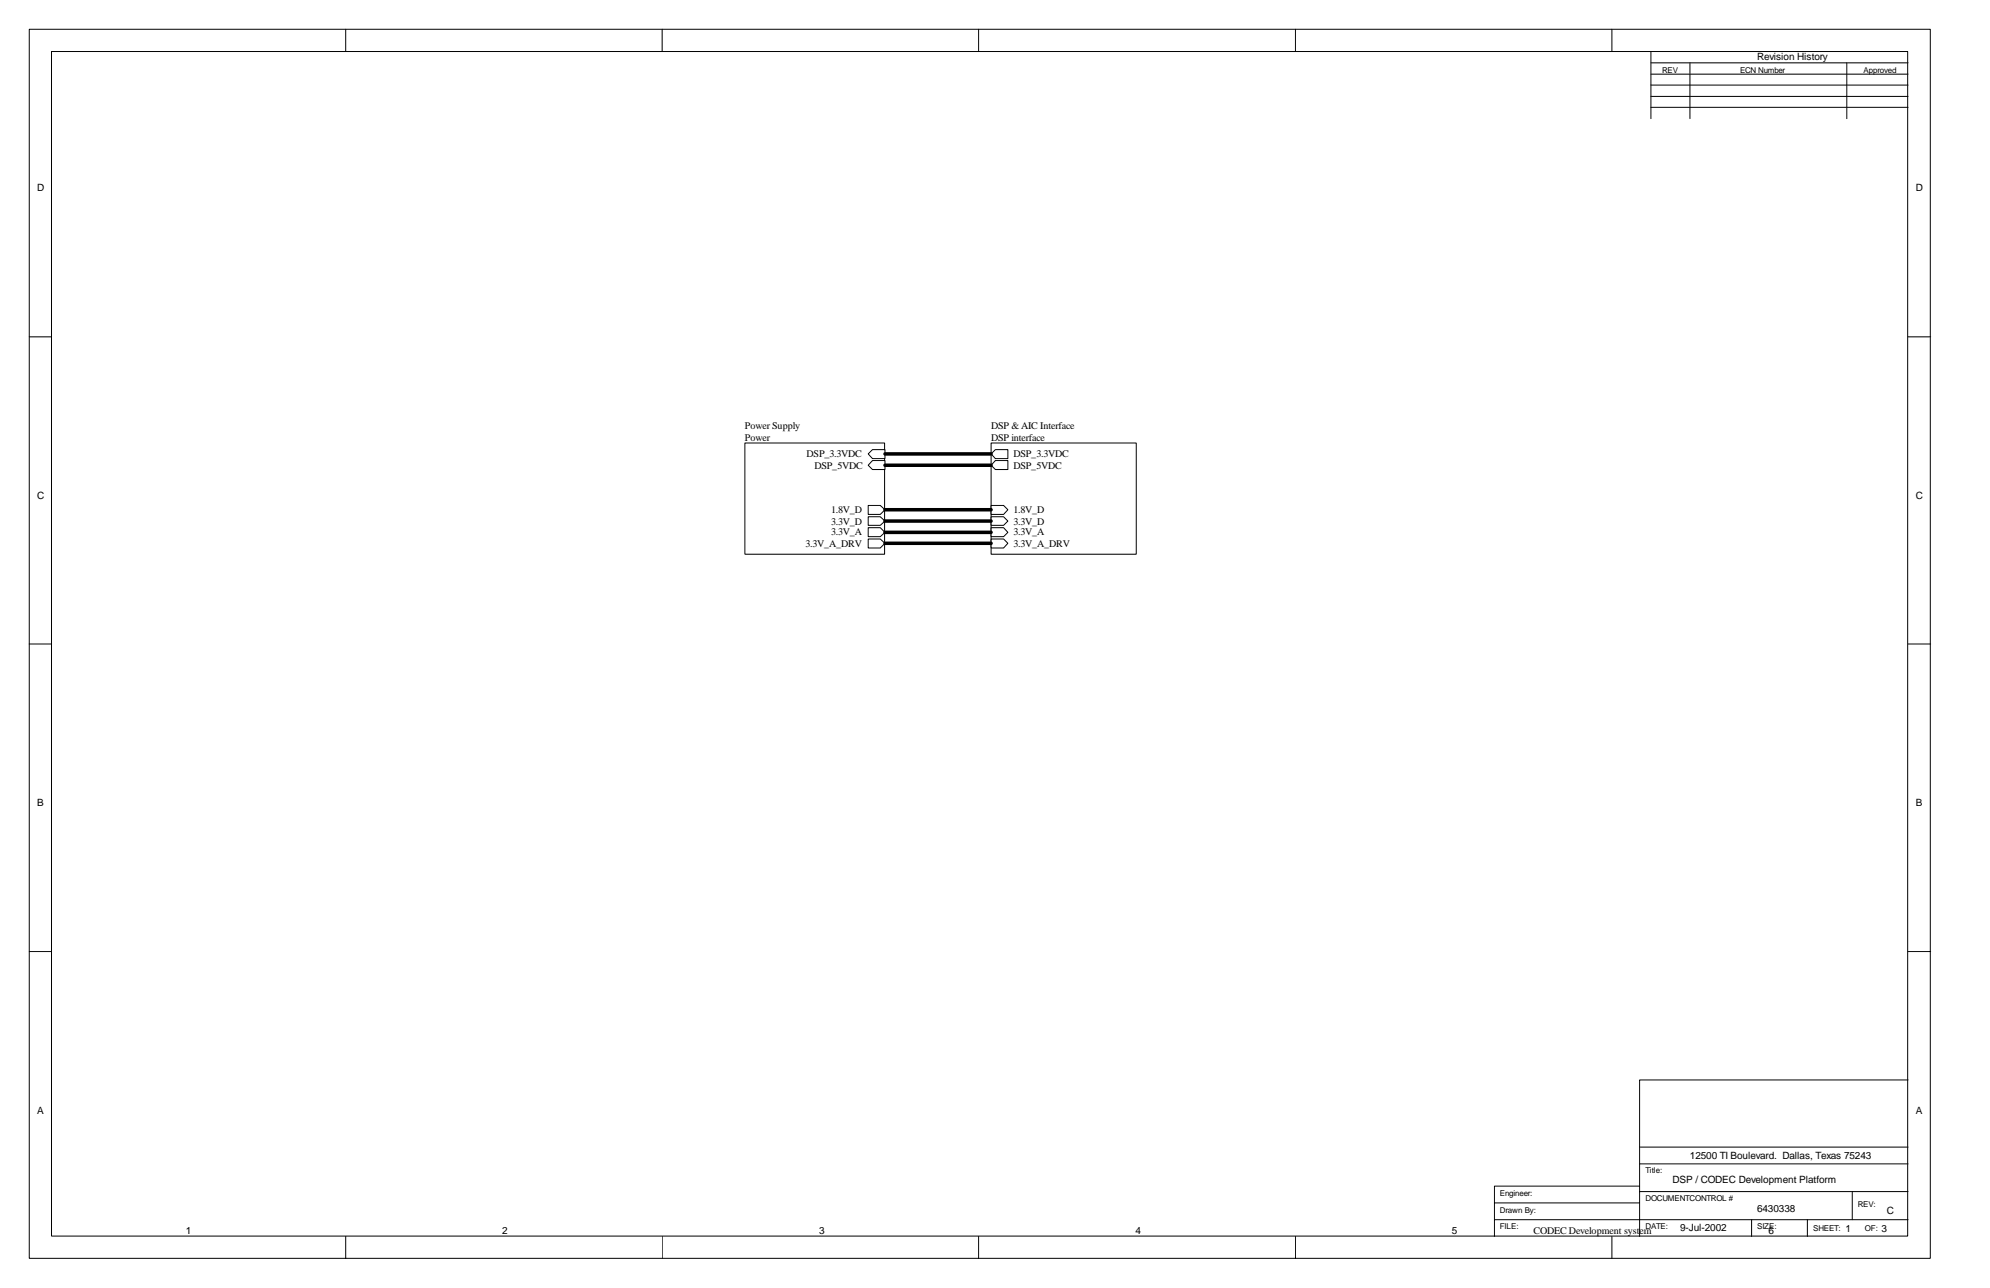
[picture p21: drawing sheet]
<svg xmlns="http://www.w3.org/2000/svg" width="432mm" height="279mm" viewBox="0 0 432 279" stroke-linecap="round" stroke-linejoin="round" font-family="sans-serif">
<defs><g id="words">
<g font-size="2.2">
<text x="381.3" y="13.1">Revision History</text>
<text x="8" y="41.5">D</text>
<text x="415.7" y="41.5">D</text>
<text x="161.6" y="93.1">Power Supply</text>
<text x="161.6" y="95.6">Power</text>
<text x="215.1" y="93.1">DSP &amp; AIC Interface</text>
<text x="215.1" y="95.6">DSP interface</text>
<text x="175" y="99.2">DSP_3.3VDC</text>
<text x="176.7" y="101.7">DSP_5VDC</text>
<text x="219.9" y="99.2">DSP_3.3VDC</text>
<text x="219.9" y="101.7">DSP_5VDC</text>
<text x="8" y="108.2">C</text>
<text x="180.3" y="111.3">1.8V_D</text>
<text x="180.3" y="113.8">3.3V_D</text>
<text x="219.9" y="113.8">3.3V_D</text>
<text x="219.9" y="111.3">1.8V_D</text>
<text x="415.7" y="108.2">C</text>
<text x="174.8" y="118.6">3.3V_A_DRV</text>
<text x="180.3" y="116.2">3.3V_A</text>
<text x="219.9" y="118.6">3.3V_A_DRV</text>
<text x="219.9" y="116.2">3.3V_A</text>
<text x="8" y="174.8">B</text>
<text x="415.7" y="174.8">B</text>
<text x="8" y="241.6">A</text>
<text x="415.7" y="241.6">A</text>
<text x="366.7" y="251.5">12500 TI Boulevard. Dallas, Texas 75243</text>
<text x="362.9" y="256.5">DSP / CODEC Development Platform</text>
<text x="381.3" y="262.9">6430338</text>
<text x="409.4" y="263.4">C</text>
<text x="40.3" y="267.7">1</text>
<text x="109" y="267.7">2</text>
<text x="177.7" y="267.7">3</text>
<text x="246.4" y="267.7">4</text>
<text x="315" y="267.7">5</text>
<text x="332.7" y="267.7">CODEC Development system</text>
<text x="364.6" y="267">9-Jul-2002</text>
<text x="383.7" y="267.7">6</text>
<text x="400.5" y="267.2">1</text>
<text x="408.3" y="267.2">3</text>
</g>
<g font-size="1.7">
<text x="360.7" y="15.7">REV</text>
<text x="377.6" y="15.7">ECN Number</text>
<text x="404.4" y="15.7">Approved</text>
<text x="357" y="254.5">Title:</text>
<text x="325.5" y="263.1">Drawn By:</text>
<text x="325.5" y="259.4">Engineer:</text>
<text x="357" y="260.6">DOCUMENTCONTROL #</text>
<text x="403.1" y="261.8">REV:</text>
<text x="325.5" y="266.7">FILE:</text>
<text x="357" y="266.7">DATE:</text>
<text x="381.3" y="266.7">SIZE:</text>
<text x="393.4" y="267.1">SHEET:</text>
<text x="404.6" y="267.1">OF:</text>
</g>
</g></defs>
<g fill="none" stroke="#000" stroke-width=".22">
<path d="M6.3 6.4h412.5v266.6h-412.5zM11.2 11.2h402.7v256.9h-402.7zM75 6.4v4.8M143.7 6.4v4.8M212.3 6.4v4.8M281.1 6.4v4.8M349.8 6.4v4.8M358.2 11.2v14.5M358.2 13.6h55.8M358.2 16.1h55.8M358.2 18.5h55.8M366.7 13.6v12.1"/>
<path d="M400.7 13.6v12.1M358.2 20.9h55.8M358.2 23.3h55.8M6.3 73.1h4.9M414 73.1h4.9M6.3 139.7h4.9M414 139.7h4.9M6.3 206.4h4.9M414 206.4h4.9M414 234.3h-58.2v33.9M355.8 257.3h-31.5v3.6M355.8 248.8h58.2"/>
<path d="M355.8 252.5h58.2M355.8 258.5h58.2M401.9 258.5v6.1M75 268.2v4.8M143.7 268.2v4.8M212.3 268.2v4.8M281.1 268.2v4.8M324.3 264.6h89.7M324.3 260.9h31.5M324.3 260.9v7.3M349.8 268.2v4.8M380.1 264.6v3.6"/>
<path d="M392.2 264.6v3.6"/>
</g>
<path d="M161.7 96.2h30.2v24h-30.2z" fill="#fff"/>
<path d="M161.6 96.1h30.3v24.1h-30.3z" fill="none" stroke="#000" stroke-width=".22"/>
<g fill="#fff" stroke="#000" stroke-width=".22">
<path d="M188.4 109.6h2.6l1 1-1 1h-2.6z" fill-rule="evenodd"/>
<path d="M188.4 112.1h2.6l1 .9-1 1h-2.6z" fill-rule="evenodd"/>
<path d="M188.4 114.5h2.6l1 1-1 .9h-2.6z" fill-rule="evenodd"/>
<path d="M188.4 116.9h2.6l1 1-1 1h-2.6z" fill-rule="evenodd"/>
<path d="M188.4 98.5l.9-1h2.7v2h-2.7z" fill-rule="evenodd"/>
<path d="M189.3 99.9h2.7v2h-2.7l-.9-1z" fill-rule="evenodd"/>
</g>
<path d="M215.1 96.2h31.4v24h-31.4z" fill="#fff"/>
<path d="M215.1 96.1h31.4v24.1h-31.4z" fill="none" stroke="#000" stroke-width=".22"/>
<g fill="#fff" stroke="#000" stroke-width=".22">
<path d="M215.1 112.1h2.7l.9 .9-.9 1h-2.7z" fill-rule="evenodd"/>
<path d="M215.1 109.6h2.7l.9 1-.9 1h-2.7z" fill-rule="evenodd"/>
<path d="M215.1 116.9h2.7l.9 1-.9 1h-2.7z" fill-rule="evenodd"/>
<path d="M215.1 114.5h2.7l.9 1-.9 .9h-2.7z" fill-rule="evenodd"/>
<path d="M215.1 98.5l.9-1h2.7v2h-2.7z" fill-rule="evenodd"/>
<path d="M216 99.9h2.7v2h-2.7l-.9-1z" fill-rule="evenodd"/>
</g>
<path d="M192 98.5h23.1M192 117.9h23.1M192 115.5h23.1M192 113h23.1M192 110.6h23.1M192 100.9h23.1" fill="none" stroke="#000" stroke-width=".76"/>
<use href="#words"/>
</svg>
